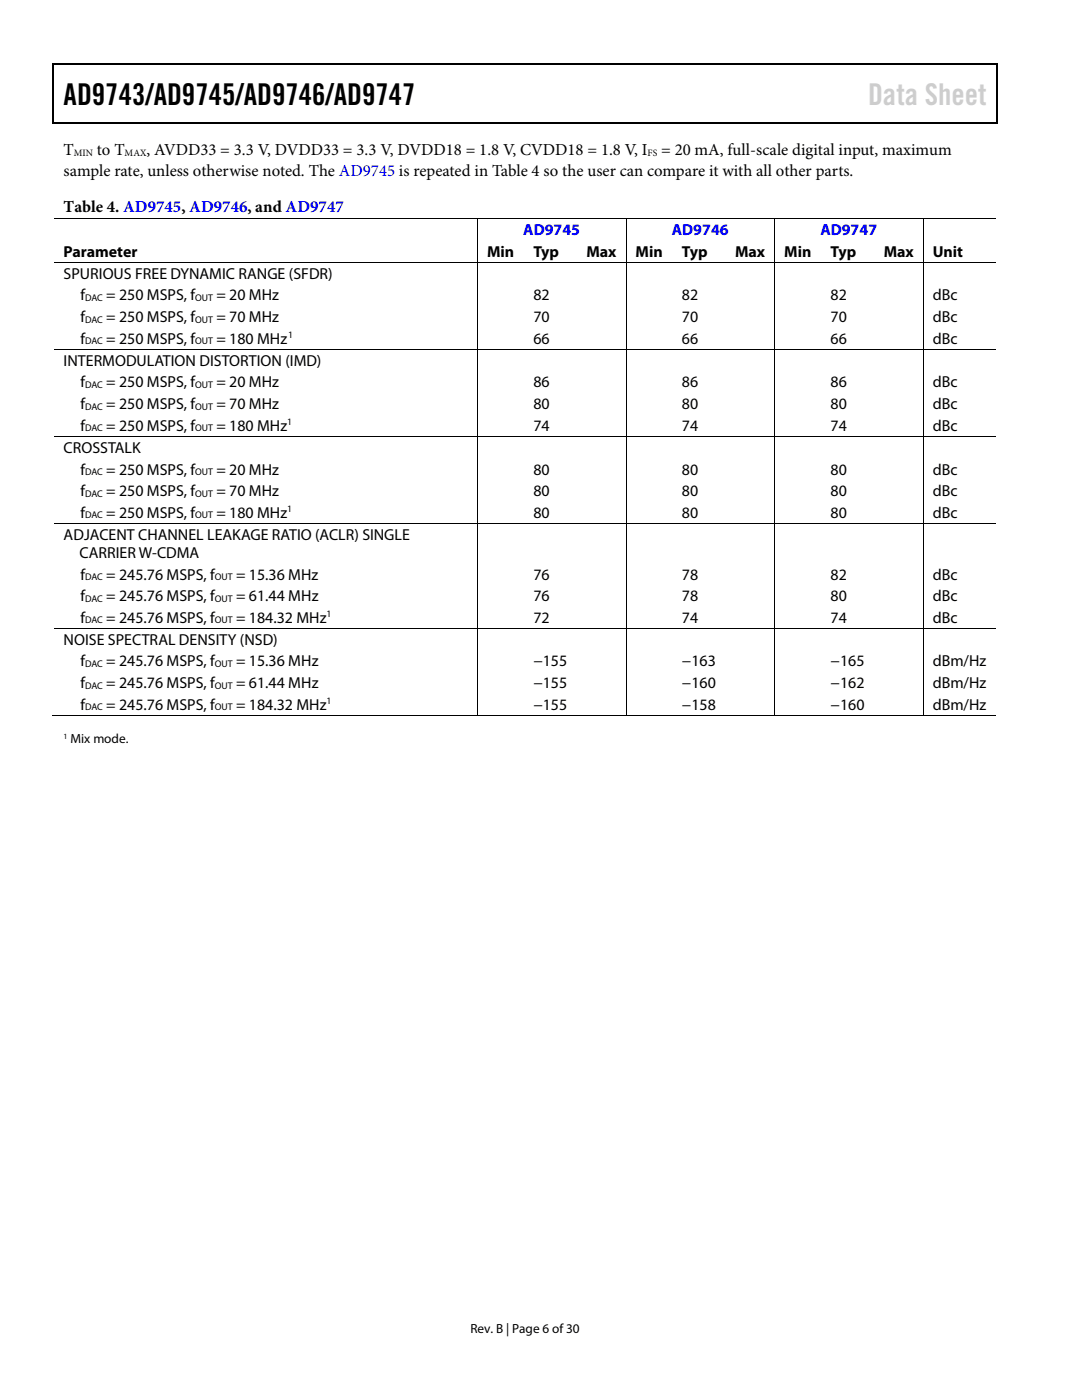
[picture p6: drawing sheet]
<svg xmlns="http://www.w3.org/2000/svg" width="216mm" height="279mm" viewBox="0 0 216 279" stroke-linecap="round" stroke-linejoin="round" font-family="sans-serif">
<defs><g id="words">
<text font-size="6" x="12.7" y="21">AD9743/AD9745/AD9746/AD9747</text>
<text font-size="6" fill="#cdcdcd" x="173.2" y="21">Data Sheet</text>
<g font-size="3.3">
<text x="12.7" y="30.9">T</text>
<text x="12.7" y="35.2">sample rate, unless otherwise noted. The AD9745 is repeated in Table 4 so the user can compare it with all other parts.</text>
<text x="19.3" y="30.9">to T</text>
<text x="29.2" y="30.9">, AVDD33 = 3.3 V, DVDD33 = 3.3 V, DVDD18 = 1.8 V, CVDD18 = 1.8 V, I</text>
<text x="131.9" y="30.9">= 20 mA, full-scale digital input, maximum</text>
<text x="12.7" y="42.3">Table 4. AD9745, AD9746, and AD9747</text>
</g>
<g font-size="3.2" fill="#00f">
<text x="104.4" y="46.9">AD9745</text>
<text x="134.1" y="46.9">AD9746</text>
<text x="163.7" y="46.9">AD9747</text>
</g>
<g font-size="3.2">
<text x="12.7" y="51.2">Parameter</text>
<text x="97.2" y="51.2">Min</text>
<text x="106.4" y="51.2">Typ</text>
<text x="117" y="51.2">Max</text>
<text x="126.8" y="51.2">Min</text>
<text x="136.1" y="51.2">Typ</text>
<text x="146.7" y="51.2">Max</text>
<text x="156.5" y="51.2">Min</text>
<text x="165.7" y="51.2">Typ</text>
<text x="176.3" y="51.2">Max</text>
<text x="186.1" y="51.2">Unit</text>
<text x="12.7" y="55.7">SPURIOUS FREE DYNAMIC RANGE (SFDR)</text>
<text x="16" y="60">f</text>
<text x="21.2" y="60">= 250 MSPS, f</text>
<text x="43.2" y="60">= 20 MHz</text>
<text x="106.4" y="60">82</text>
<text x="136.1" y="60">82</text>
<text x="165.7" y="60">82</text>
<text x="186.1" y="60">dBc</text>
<text x="16" y="64.3">f</text>
<text x="21.2" y="64.3">= 250 MSPS, f</text>
<text x="43.2" y="64.3">= 70 MHz</text>
<text x="106.4" y="64.3">70</text>
<text x="136.1" y="64.3">70</text>
<text x="165.7" y="64.3">70</text>
<text x="186.1" y="64.3">dBc</text>
<text x="16" y="68.6">f</text>
<text x="21.2" y="68.6">= 250 MSPS, f</text>
<text x="43.2" y="68.6">= 180 MHz</text>
<text x="106.4" y="68.6">66</text>
<text x="136.1" y="68.6">66</text>
<text x="165.7" y="68.6">66</text>
<text x="186.1" y="68.6">dBc</text>
<text x="12.7" y="73">INTERMODULATION DISTORTION (IMD)</text>
<text x="16" y="77.3">f</text>
<text x="21.2" y="77.3">= 250 MSPS, f</text>
<text x="43.2" y="77.3">= 20 MHz</text>
<text x="106.4" y="77.3">86</text>
<text x="136.1" y="77.3">86</text>
<text x="165.7" y="77.3">86</text>
<text x="186.1" y="77.3">dBc</text>
<text x="16" y="81.6">f</text>
<text x="21.2" y="81.6">= 250 MSPS, f</text>
<text x="43.2" y="81.6">= 70 MHz</text>
<text x="106.4" y="81.6">80</text>
<text x="136.1" y="81.6">80</text>
<text x="165.7" y="81.6">80</text>
<text x="186.1" y="81.6">dBc</text>
<text x="16" y="85.9">f</text>
<text x="21.2" y="85.9">= 250 MSPS, f</text>
<text x="43.2" y="85.9">= 180 MHz</text>
<text x="106.4" y="85.9">74</text>
<text x="136.1" y="85.9">74</text>
<text x="165.7" y="85.9">74</text>
<text x="186.1" y="85.9">dBc</text>
<text x="12.7" y="90.4">CROSSTALK</text>
<text x="16" y="94.7">f</text>
<text x="21.2" y="94.7">= 250 MSPS, f</text>
<text x="43.2" y="94.7">= 20 MHz</text>
<text x="106.4" y="94.7">80</text>
<text x="136.1" y="94.7">80</text>
<text x="165.7" y="94.7">80</text>
<text x="186.1" y="94.7">dBc</text>
<text x="16" y="99">f</text>
<text x="21.2" y="99">= 250 MSPS, f</text>
<text x="43.2" y="99">= 70 MHz</text>
<text x="106.4" y="99">80</text>
<text x="136.1" y="99">80</text>
<text x="165.7" y="99">80</text>
<text x="186.1" y="99">dBc</text>
<text x="12.7" y="107.8">ADJACENT CHANNEL LEAKAGE RATIO (ACLR) SINGLE</text>
<text x="16" y="103.3">f</text>
<text x="21.2" y="103.3">= 250 MSPS, f</text>
<text x="43.2" y="103.3">= 180 MHz</text>
<text x="106.4" y="103.3">80</text>
<text x="136.1" y="103.3">80</text>
<text x="165.7" y="103.3">80</text>
<text x="186.1" y="103.3">dBc</text>
<text x="15.9" y="111.4">CARRIER W-CDMA</text>
<text x="16" y="115.7">f</text>
<text x="16" y="120">f</text>
<text x="21.2" y="120">= 245.76 MSPS, f</text>
<text x="21.2" y="115.7">= 245.76 MSPS, f</text>
<text x="47.1" y="120">= 61.44 MHz</text>
<text x="47.1" y="115.7">= 15.36 MHz</text>
<text x="106.4" y="120">76</text>
<text x="106.4" y="115.7">76</text>
<text x="136.1" y="120">78</text>
<text x="136.1" y="115.7">78</text>
<text x="165.7" y="120">80</text>
<text x="165.7" y="115.7">82</text>
<text x="186.1" y="120">dBc</text>
<text x="186.1" y="115.7">dBc</text>
<text x="16" y="124.2">f</text>
<text x="21.2" y="124.2">= 245.76 MSPS, f</text>
<text x="47.1" y="124.2">= 184.32 MHz</text>
<text x="106.4" y="124.2">72</text>
<text x="136.1" y="124.2">74</text>
<text x="165.7" y="124.2">74</text>
<text x="186.1" y="124.2">dBc</text>
<text x="12.7" y="128.7">NOISE SPECTRAL DENSITY (NSD)</text>
<text x="16" y="133">f</text>
<text x="16" y="137.3">f</text>
<text x="21.2" y="133">= 245.76 MSPS, f</text>
<text x="21.2" y="137.3">= 245.76 MSPS, f</text>
<text x="47.1" y="133">= 15.36 MHz</text>
<text x="47.1" y="137.3">= 61.44 MHz</text>
<text x="106.4" y="133">−155</text>
<text x="106.4" y="137.3">−155</text>
<text x="136.1" y="133">−163</text>
<text x="136.1" y="137.3">−160</text>
<text x="165.7" y="133">−165</text>
<text x="165.7" y="137.3">−162</text>
<text x="186.1" y="133">dBm/Hz</text>
<text x="186.1" y="137.3">dBm/Hz</text>
<text x="16" y="141.6">f</text>
<text x="21.2" y="141.6">= 245.76 MSPS, f</text>
<text x="47.1" y="141.6">= 184.32 MHz</text>
<text x="106.4" y="141.6">−155</text>
<text x="136.1" y="141.6">−158</text>
<text x="165.7" y="141.6">−160</text>
<text x="186.1" y="141.6">dBm/Hz</text>
</g>
<g font-size="2.6">
<text x="14.1" y="148.3">Mix mode.</text>
<text x="93.9" y="266">Rev. B | Page 6 of 30</text>
</g>
<g font-size="1.9">
<text x="14.8" y="31.1">MIN</text>
<text x="24.9" y="31.1">MAX</text>
<text x="129.2" y="31.1">FS</text>
<text x="17" y="60.1">DAC</text>
<text x="17" y="64.4">DAC</text>
<text x="38.9" y="60.1">OUT</text>
<text x="38.9" y="64.4">OUT</text>
<text x="17" y="68.7">DAC</text>
<text x="38.9" y="68.7">OUT</text>
<text x="57.5" y="67.5">1</text>
<text x="17" y="77.5">DAC</text>
<text x="38.9" y="77.5">OUT</text>
<text x="17" y="81.8">DAC</text>
<text x="38.9" y="81.8">OUT</text>
<text x="17" y="86.1">DAC</text>
<text x="38.9" y="86.1">OUT</text>
<text x="57.3" y="84.9">1</text>
<text x="17" y="94.9">DAC</text>
<text x="38.9" y="94.9">OUT</text>
<text x="17" y="99.2">DAC</text>
<text x="38.9" y="99.2">OUT</text>
<text x="17" y="103.5">DAC</text>
<text x="38.9" y="103.5">OUT</text>
<text x="57.3" y="102.2">1</text>
<text x="17" y="115.8">DAC</text>
<text x="42.9" y="115.8">OUT</text>
<text x="17" y="120.1">DAC</text>
<text x="17" y="124.4">DAC</text>
<text x="42.9" y="120.1">OUT</text>
<text x="42.9" y="124.4">OUT</text>
<text x="65.2" y="123.2">1</text>
<text x="17" y="133.2">DAC</text>
<text x="17" y="137.5">DAC</text>
<text x="42.9" y="133.2">OUT</text>
<text x="42.9" y="137.5">OUT</text>
<text x="17" y="141.8">DAC</text>
<text x="42.9" y="141.8">OUT</text>
<text x="65.2" y="140.5">1</text>
</g>
<text font-size="1.6" x="12.7" y="147.4">1</text>
</g></defs>
<g fill="#000">
<path d="M10.5 12.7h.3v1h-.3zM10.5 12.7h.3v.3h-.3zM133.3 12.7h.3v.3h-.3zM198.8 12.7h.2v1h-.2zM198.8 12.7h.2v.3h-.2zM10.5 24.4h.3v.3h-.3zM133.1 24.4h.2v.3h-.2zM198.8 24.4h.2v.3h-.2zM95.2 43.5h.2v.2h-.2zM95.2 52.4h.2v.2h-.2zM104.5 52.4h.2v.2h-.2zM115.1 52.4h.2v.2h-.2z"/>
<path d="M124.8 43.5h.2v.2h-.2zM124.8 52.4h.2v.2h-.2zM134.2 52.4h.1v.2h-.1zM144.8 52.4h.1v.2h-.1zM154.5 43.5h.2v.2h-.2zM154.5 52.4h.2v.2h-.2zM163.8 52.4h.2v.2h-.2zM174.4 52.4h.2v.2h-.2zM184.1 43.5h.2v.2h-.2zM184.1 52.4h.2v.2h-.2zM95.2 69.7h.2v.2h-.2zM104.5 69.7h.2v.2h-.2z"/>
<path d="M115.1 69.7h.2v.2h-.2zM124.8 69.7h.2v.2h-.2zM134.2 69.7h.1v.2h-.1zM144.8 69.7h.1v.2h-.1zM154.5 69.7h.2v.2h-.2zM163.8 69.7h.2v.2h-.2zM174.4 69.7h.2v.2h-.2zM184.1 69.7h.2v.2h-.2zM95.2 87.1h.2v.2h-.2zM104.5 87.1h.2v.2h-.2zM115.1 87.1h.2v.2h-.2zM124.8 87.1h.2v.2h-.2z"/>
<path d="M134.2 87.1h.1v.2h-.1zM144.8 87.1h.1v.2h-.1zM154.5 87.1h.2v.2h-.2zM163.8 87.1h.2v.2h-.2zM174.4 87.1h.2v.2h-.2zM184.1 87.1h.2v.2h-.2zM95.2 104.5h.2v.1h-.2zM104.5 104.5h.2v.1h-.2zM115.1 104.5h.2v.1h-.2zM124.8 104.5h.2v.1h-.2zM134.2 104.5h.1v.1h-.1zM144.8 104.5h.1v.1h-.1z"/>
<path d="M154.5 104.5h.2v.1h-.2zM163.8 104.5h.2v.1h-.2zM174.4 104.5h.2v.1h-.2zM184.1 104.5h.2v.1h-.2zM95.2 125.4h.2v.2h-.2zM104.5 125.4h.2v.2h-.2zM115.1 125.4h.2v.2h-.2zM124.8 125.4h.2v.2h-.2zM134.2 125.4h.1v.2h-.1zM144.8 125.4h.1v.2h-.1zM154.5 125.4h.2v.2h-.2zM163.8 125.4h.2v.2h-.2z"/>
<path d="M174.4 125.4h.2v.2h-.2zM184.1 125.4h.2v.2h-.2zM95.2 142.8h.2v.2h-.2zM104.3 142.8h.1v.2h-.1zM114.9 142.8h.1v.2h-.1zM124.8 142.8h.2v.2h-.2zM133.9 142.8h.2v.2h-.2zM144.5 142.8h.2v.2h-.2zM154.5 142.8h.2v.2h-.2zM163.6 142.8h.1v.2h-.1zM174.2 142.8h.1v.2h-.1zM184.1 142.8h.2v.2h-.2z"/>
</g>
<path d="M10.7 13.7v10.7M10.8 12.8h122.5M133.6 12.8h65.2M198.9 13.7v10.7M10.8 24.5h188" fill="none" stroke="#000" stroke-width=".25"/>
<g fill="none" stroke="#000" stroke-width=".2">
<path d="M10.8 43.6h84.4M10.8 52.5h84.4M95.3 43.7v8.7M95.3 52.6v17.1M95.4 43.6h29.4M95.4 52.5h9.1M104.7 52.5h10.4M115.3 52.5h9.5M124.9 43.7v8.7M124.9 52.6v17.1M125 43.6h29.5M125 52.5h9.2"/>
<path d="M134.3 52.5h10.5M144.9 52.5h9.6M154.6 43.7v8.7M154.6 52.6v17.1M154.7 43.6h29.4M154.7 52.5h9.1M164 52.5h10.4M174.6 52.5h9.5M184.2 43.7v8.7M184.2 52.6v17.1M184.3 43.6h14.5M184.3 52.5h14.5"/>
<path d="M10.8 69.8h84.4M95.3 69.9v17.2M95.4 69.8h9.1M104.7 69.8h10.4M115.3 69.8h9.5M124.9 69.9v17.2M125 69.8h9.2M134.3 69.8h10.5M144.9 69.8h9.6M154.6 69.9v17.2M154.7 69.8h9.1M164 69.8h10.4"/>
<path d="M174.6 69.8h9.5M184.2 69.9v17.2M184.3 69.8h14.5M10.8 87.2h84.4M95.3 87.3v17.2M95.4 87.2h9.1M104.7 87.2h10.4M115.3 87.2h9.5M124.9 87.3v17.2M125 87.2h9.2M134.3 87.2h10.5M144.9 87.2h9.6"/>
<path d="M154.6 87.3v17.2M154.7 87.2h9.1M164 87.2h10.4M174.6 87.2h9.5M184.2 87.3v17.2M184.3 87.2h14.5M10.8 104.6h84.4M95.3 104.6v20.8M95.4 104.6h9.1M104.7 104.6h10.4M115.3 104.6h9.5M124.9 104.6v20.8"/>
<path d="M125 104.6h9.2M134.3 104.6h10.5M144.9 104.6h9.6M154.6 104.6v20.8M154.7 104.6h9.1M164 104.6h10.4M174.6 104.6h9.5M184.2 104.6v20.8M184.3 104.6h14.5M10.8 125.5h84.4M95.3 125.6v17.2M95.4 125.5h9.1"/>
<path d="M104.7 125.5h10.4M115.3 125.5h9.5M124.9 125.6v17.2M125 125.5h9.2M134.3 125.5h10.5M144.9 125.5h9.6M154.6 125.6v17.2M154.7 125.5h9.1M164 125.5h10.4M174.6 125.5h9.5M184.2 125.6v17.2M184.3 125.5h14.5"/>
<path d="M10.5 142.9h84.7M95.4 142.9h29.4M125 142.9h29.5M154.7 142.9h29.4M184.3 142.9h14.5"/>
</g>
<use href="#words"/>
</svg>
